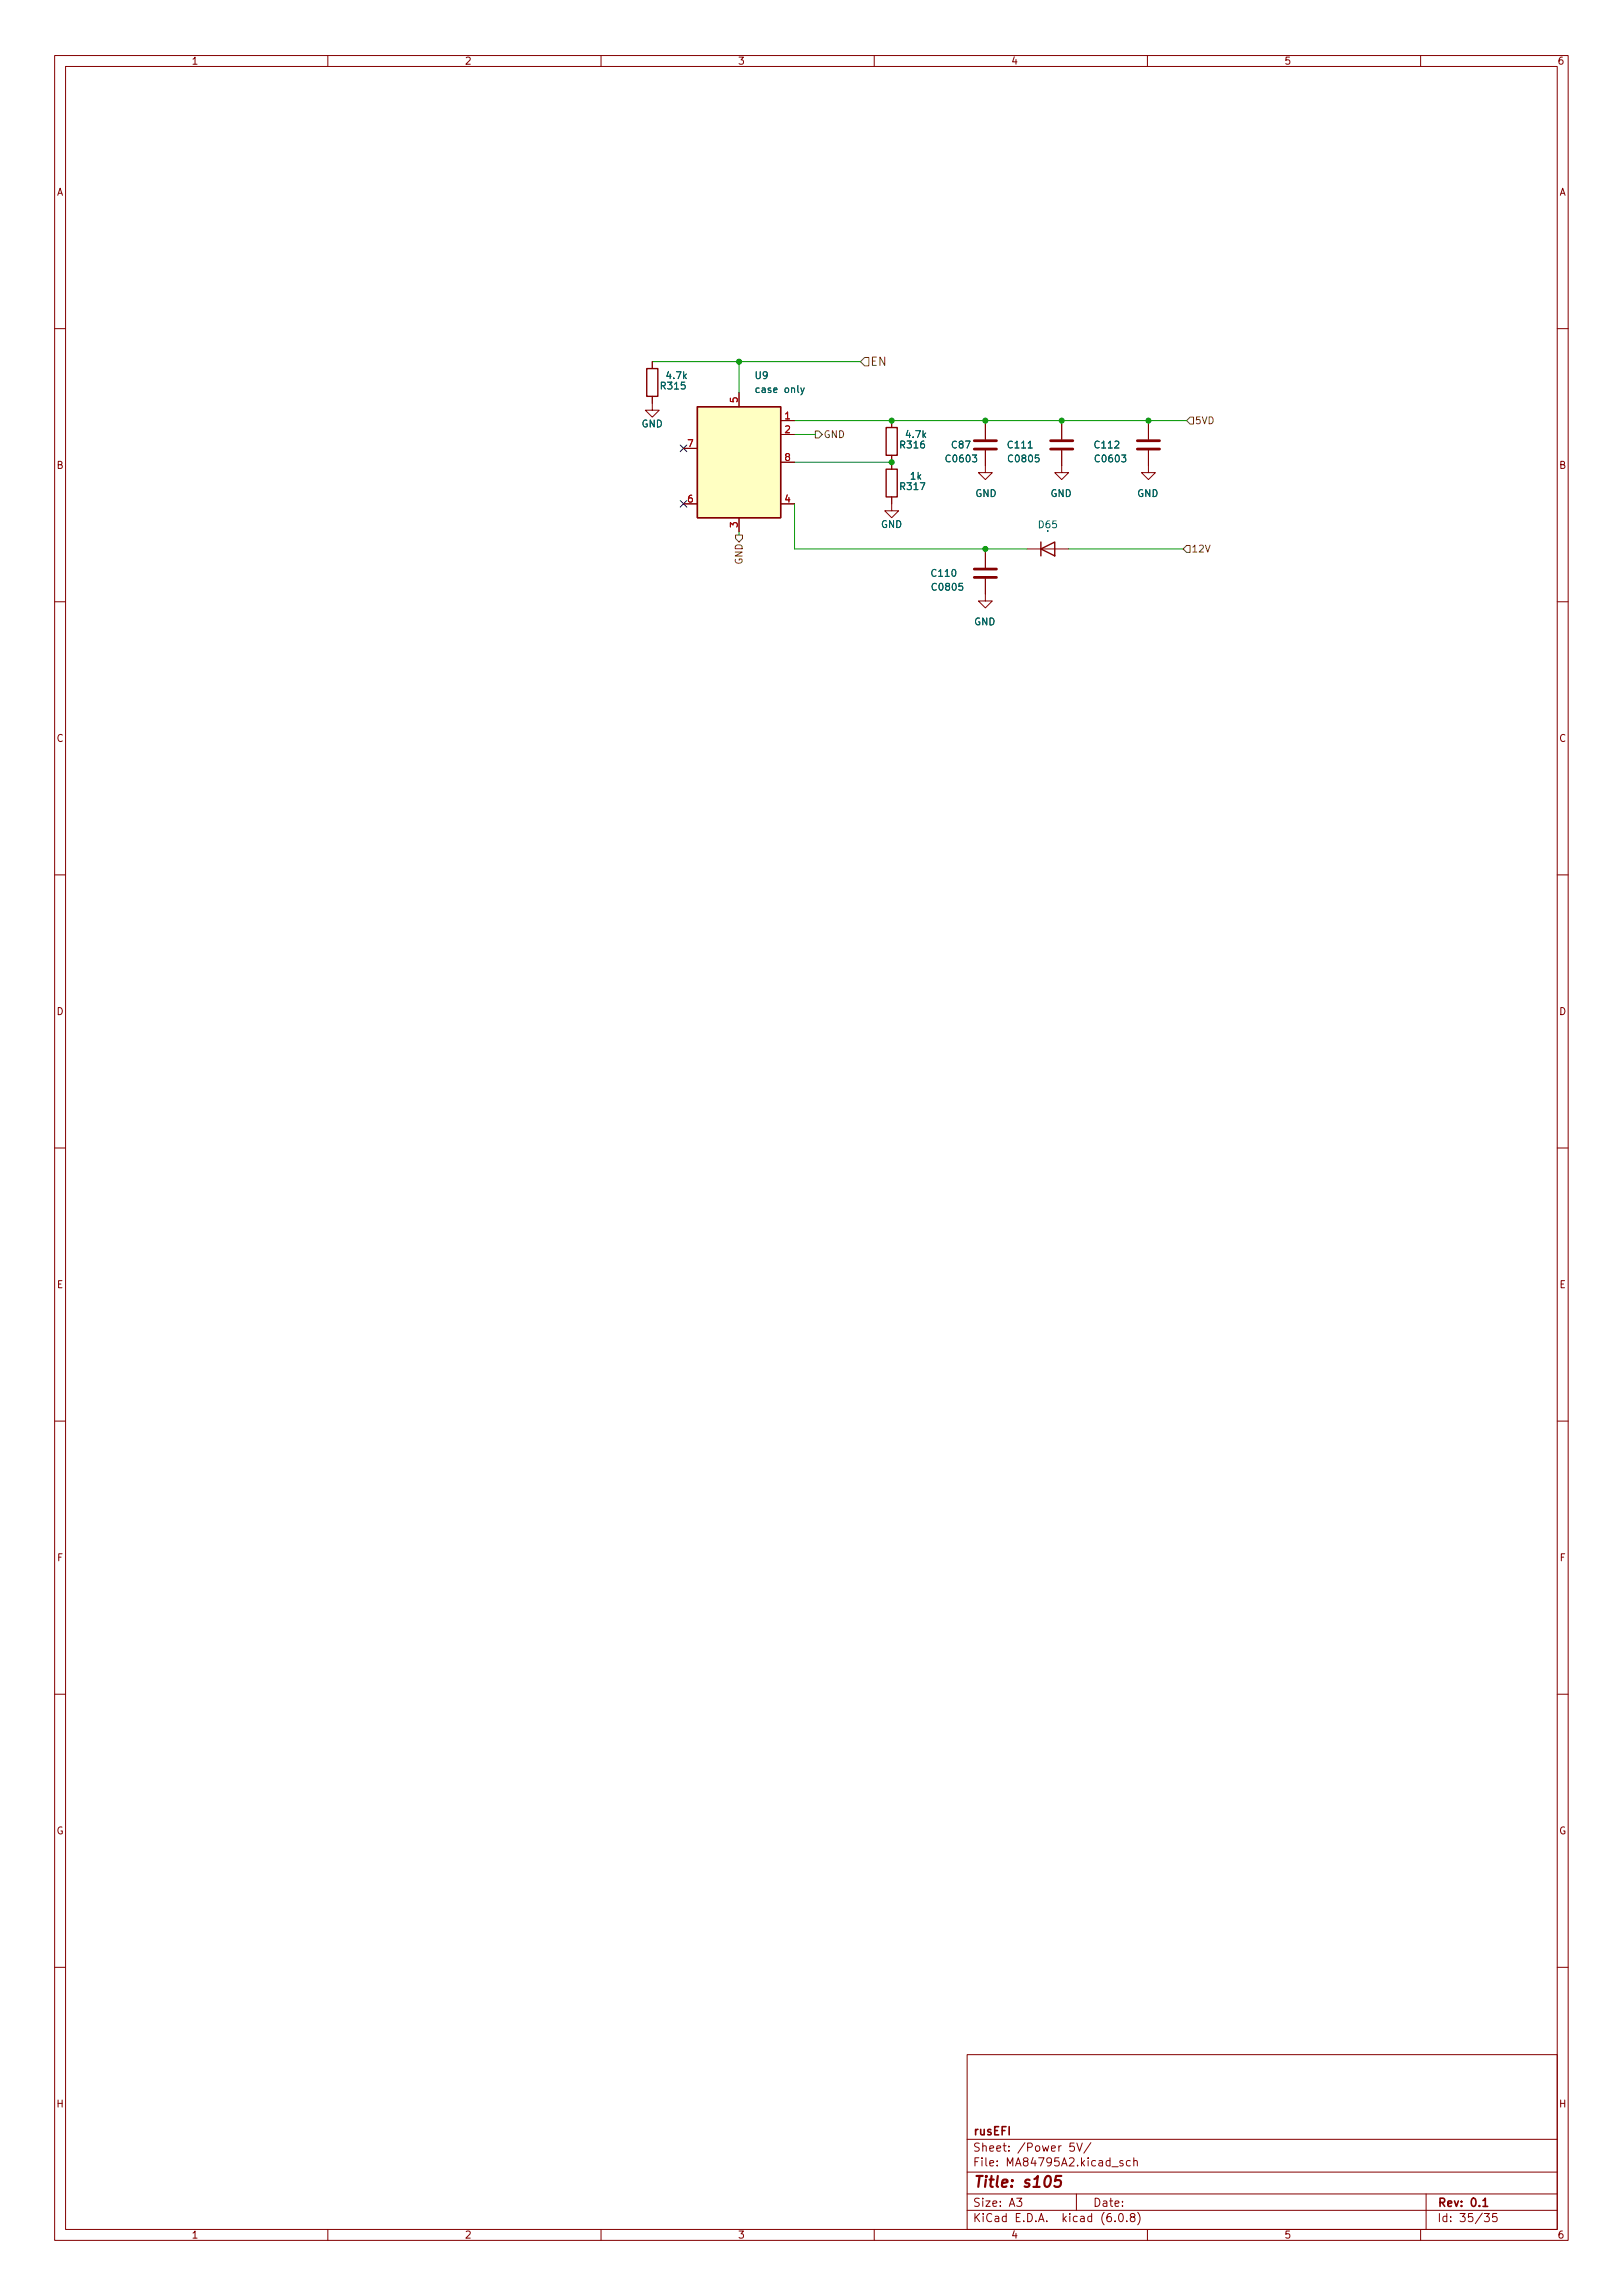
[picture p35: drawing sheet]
<svg xmlns="http://www.w3.org/2000/svg" width="297mm" height="420mm" viewBox="0 0 297 420" stroke-linecap="round" stroke-linejoin="round" font-family="sans-serif">
<defs><g id="words">
<text font-size="2.8" fill="#840000" x="178" y="400.5">Title: s105</text>
<text font-size="2.1" fill="#725600" x="159.2" y="67">EN</text>
<g font-size="2.1" fill="#840000">
<text x="178" y="393.9">Sheet: /Power 5V/</text>
<text x="178" y="390.9">rusEFI</text>
<text x="178" y="396.6">File: MA84795A2.kicad_sch</text>
<text x="178" y="406.8">KiCad E.D.A. kicad (6.0.8)</text>
<text x="178" y="404">Size: A3</text>
<text x="200" y="404">Date:</text>
<text x="263" y="404">Rev: 0.1</text>
<text x="263" y="406.8">Id: 35/35</text>
</g>
<g font-size="1.8" fill="#840000">
<text x="35" y="11.8">1</text>
<text x="85" y="11.8">2</text>
<text x="135" y="11.8">3</text>
<text x="185" y="11.8">4</text>
<text x="235" y="11.8">5</text>
<text x="285" y="11.8">6</text>
<text x="10.3" y="35.8">A</text>
<text x="285.3" y="35.8">A</text>
<text x="10.3" y="85.8">B</text>
<text x="285.3" y="85.8">B</text>
<text x="10.3" y="135.8">C</text>
<text x="285.3" y="135.8">C</text>
<text x="10.3" y="185.8">D</text>
<text x="285.3" y="185.8">D</text>
<text x="10.4" y="235.8">E</text>
<text x="285.4" y="235.8">E</text>
<text x="10.4" y="285.8">F</text>
<text x="285.5" y="285.8">F</text>
<text x="10.3" y="335.8">G</text>
<text x="285.3" y="335.8">G</text>
<text x="10.3" y="385.8">H</text>
<text x="285.3" y="385.8">H</text>
<text x="35" y="409.8">1</text>
<text x="85" y="409.8">2</text>
<text x="135" y="409.8">3</text>
<text x="185" y="409.8">4</text>
<text x="235" y="409.8">5</text>
<text x="285" y="409.8">6</text>
</g>
<g font-size="1.8" fill="#006464">
<text x="121.1" y="71.3">R315</text>
<text x="122.1" y="69.4">4.7k</text>
<text x="138.2" y="69.4">U9</text>
<text x="138.7" y="71.9">case only</text>
<text x="117.4" y="78.2">GND</text>
<text x="164.9" y="82.1">R316</text>
<text x="165.9" y="80.2">4.7k</text>
<text x="174.3" y="82.1">C87</text>
<text x="184.6" y="82.1">C111</text>
<text x="200.5" y="82.1">C112</text>
<text x="164.9" y="89.7">R317</text>
<text x="166.7" y="87.8">1k</text>
<text x="173.3" y="84.6">C0603</text>
<text x="184.8" y="84.6">C0805</text>
<text x="200.6" y="84.6">C0603</text>
<text x="178.5" y="91">GND</text>
<text x="192.2" y="91">GND</text>
<text x="208.1" y="91">GND</text>
<text x="161.2" y="96.6">GND</text>
<text x="190.1" y="96.7">D65</text>
<text x="191.5" y="97.3">.</text>
<text x="170.6" y="105.6">C110</text>
<text x="170.8" y="108.1">C0805</text>
<text x="178.3" y="114.5">GND</text>
</g>
<g font-size="1.8" fill="#a90000">
<text x="135" y="73.7" transform="rotate(-90 135 73.7)">5</text>
<text x="143.7" y="76.8">1</text>
<text x="125.9" y="81.8">7</text>
<text x="143.7" y="79.3">2</text>
<text x="143.7" y="84.4">8</text>
<text x="125.9" y="92">6</text>
<text x="143.7" y="92">4</text>
<text x="135" y="96.5" transform="rotate(-90 135 96.5)">3</text>
</g>
<g font-size="1.8" fill="#725600">
<text x="218.6" y="77.6">5VD</text>
<text x="150.7" y="80.2">GND</text>
<text x="218" y="101.1">12V</text>
<text x="135.9" y="103.3" transform="rotate(-90 135.9 103.3)">GND</text>
</g>
</g></defs>
<g fill="none" stroke="#840000" stroke-width=".18">
<path d="M10 10.2h277v400h-277zM12 12.2h273v396h-273zM60 10.2v2M110 10.2v2M160 10.2v2M210 10.2v2M260 10.2v2M10 60.2h2M119.4 72.6v2.5h-1.3l1.3 1.3 1.2-1.3h-1.2M119.4 66.2v1.3M135.3 71.9v2.6M142.9 77h2.5"/>
<path d="M142.9 79.5h2.5M163.2 77v1.3M180.3 77.6v2.8M194.3 77.6v2.8M210.2 77.6v2.8M285 60.2h2M125.1 92.2h2.5M125.1 82.1h2.5M135.3 94.8v2.5M142.9 92.2h2.5M142.9 84.6h2.5M163.2 91v2.5h-1.3l1.3 1.3 1.3-1.3h-1.3"/>
<path d="M163.2 83.4v2.5M180.3 82.5v4h1.3l-1.3 1.3-1.2-1.3h1.2M194.3 82.5v4h-1.3l1.3 1.3 1.3-1.3h-1.3M210.2 82.5v4h-1.3l1.3 1.3 1.3-1.3h-1.3M10 110.2h2M180.3 106v4h-1.2l1.2 1.3 1.3-1.3h-1.3M180.3 101.1v2.8M188 100.5h7.6M285 110.2h2M10 160.2h2M285 160.2h2M10 210.2h2"/>
<path d="M285 210.2h2M10 260.2h2M285 260.2h2M10 310.2h2M285 310.2h2M10 360.2h2M177 376.2h108v32h-108zM285 360.2h2M177 397.7h108M177 391.7h108M196.6 392.3h-.7l-.1 .8 .2-.2 .5 .1 .1 .2v.5l-.2 .1-.6-.1M197.1 392.3l.5 1.5 .5-1.5"/>
<path d="M199.6 392.3l-1.2 1.9M203.5 396.7h1.1M205.5 395.6l-.4-.1-.2 .3 .1 .2 .5 .1v.4h-.6M206.9 395.6l-.5-.1-.3 .3v.5l.2 .2h.6M207.5 395.7l.2-.2 .4 .1v.9M207.5 395v1.5M60 408.2v2M110 408.2v2M160 408.2v2M177 404.7h108M177 401.7h108M186.1 402.4h.9l-.5 .6 .4 .2v.6l-.2 .1h-.4l-.2-.1"/>
<path d="M197 401.7v3M204.1 406.6v.1M204.9 405.3l.2-.1a.8 .8 0 0 1 .5 .8 .8 .8 0 0 1-.5 .7 1 1 0 0 1-.2-1.4zM206.2 406.6v.1M207.1 405.9l-.2-.3v-.2l.2-.2 .5 .1 .1 .2-.1 .2-.6 .3-.1 .2v.4l.2 .1h.5l.1-.2-.1-.5-.2-.1M208.2 405a1.72 1.72 0 0 1 0 2.3M210 408.2v2M260 408.2v2M261 401.7v6.5M271.7 405.2h.9l-.5 .6 .4 .2v.6l-.2 .1h-.4l-.2-.1M273.9 405.2h-.7l-.1 .8 .3-.2 .5 .1 .1 .2-.1 .5-.2 .1-.6-.1"/>
</g>
<path d="M271.4 402.9l.4-.5v1.5M271.4 403.9h.9" fill="none" stroke="#840000" stroke-width=".3"/>
<path d="M194.2 398.4h-.9l-.2 .9 .3-.2 .6 .1 .2 .3-.2 .7-.3 .2h-.5l-.2-.2" fill="none" stroke="#840000" stroke-width=".4"/>
<path d="M118.4 67.5h2v5.1h-2zM127.6 74.5h15.3v20.3h-15.3zM162.2 78.3h2v5.1h-2zM162.2 85.9h2v5.1h-2zM190.5 99.2v2.6M190.5 100.5l2.5-1.3v2.6z" fill="none" stroke="#840000" stroke-width=".25"/>
<path d="M178.3 82.2h4.1M178.3 80.7h4.1M192.3 82.2h4M192.3 80.7h4M208.2 82.2h4M208.2 80.7h4M178.3 105.7h4.1M178.3 104.2h4.1" fill="none" stroke="#840000" stroke-width=".51"/>
<path d="M127.6 74.5h15.3v20.3h-15.3z" fill="#ffffc2" stroke="#ffffc2" stroke-width=".18"/>
<path d="M146.6 71l.3 .9M147.2 71l-.4 1.2-.2 .1" fill="none" stroke="#006464" stroke-width=".18"/>
<path d="M149.2 78.9h.7l.6 .6-.6 .7h-.7zM158.2 65.4h.8v1.6h-.8l-.7-.8zM217.8 76.4h.6v1.2h-.6l-.6-.6zM134.6 98h1.3v.6l-.6 .6-.7-.6zM217.2 99.9h.6v1.2h-.6l-.7-.6z" fill="none" stroke="#725600" stroke-width=".18"/>
<path d="M119.4 66.2h38.1M135.3 66.2v5.7M145.4 77h71.8M145.4 79.5h3.8M180.3 77v.6M194.3 77v.6M210.2 77v.6M135.3 97.3v.7M145.4 92.2v8.3h42.6M145.4 84.6h17.8M180.3 100.5v.6M195.6 100.5h20.9" fill="none" stroke="#009600" stroke-width=".18"/>
<path d="M124.5 81.5l1.2 1.2M124.5 91.6l1.2 1.3M125.7 81.5l-1.2 1.2M125.7 91.6l-1.2 1.3" fill="none" stroke="#000084" stroke-width=".18"/>
<g fill="#009600" stroke="#009600" stroke-width=".18">
<circle cx="180.3" cy="100.5" r=".46"/>
<circle cx="210.2" cy="77" r=".46"/>
<circle cx="194.3" cy="77" r=".46"/>
<circle cx="180.3" cy="77" r=".46"/>
<circle cx="135.3" cy="66.2" r=".46"/>
<circle cx="163.2" cy="77" r=".46"/>
<circle cx="163.2" cy="84.6" r=".46"/>
</g>
<use href="#words"/>
</svg>
